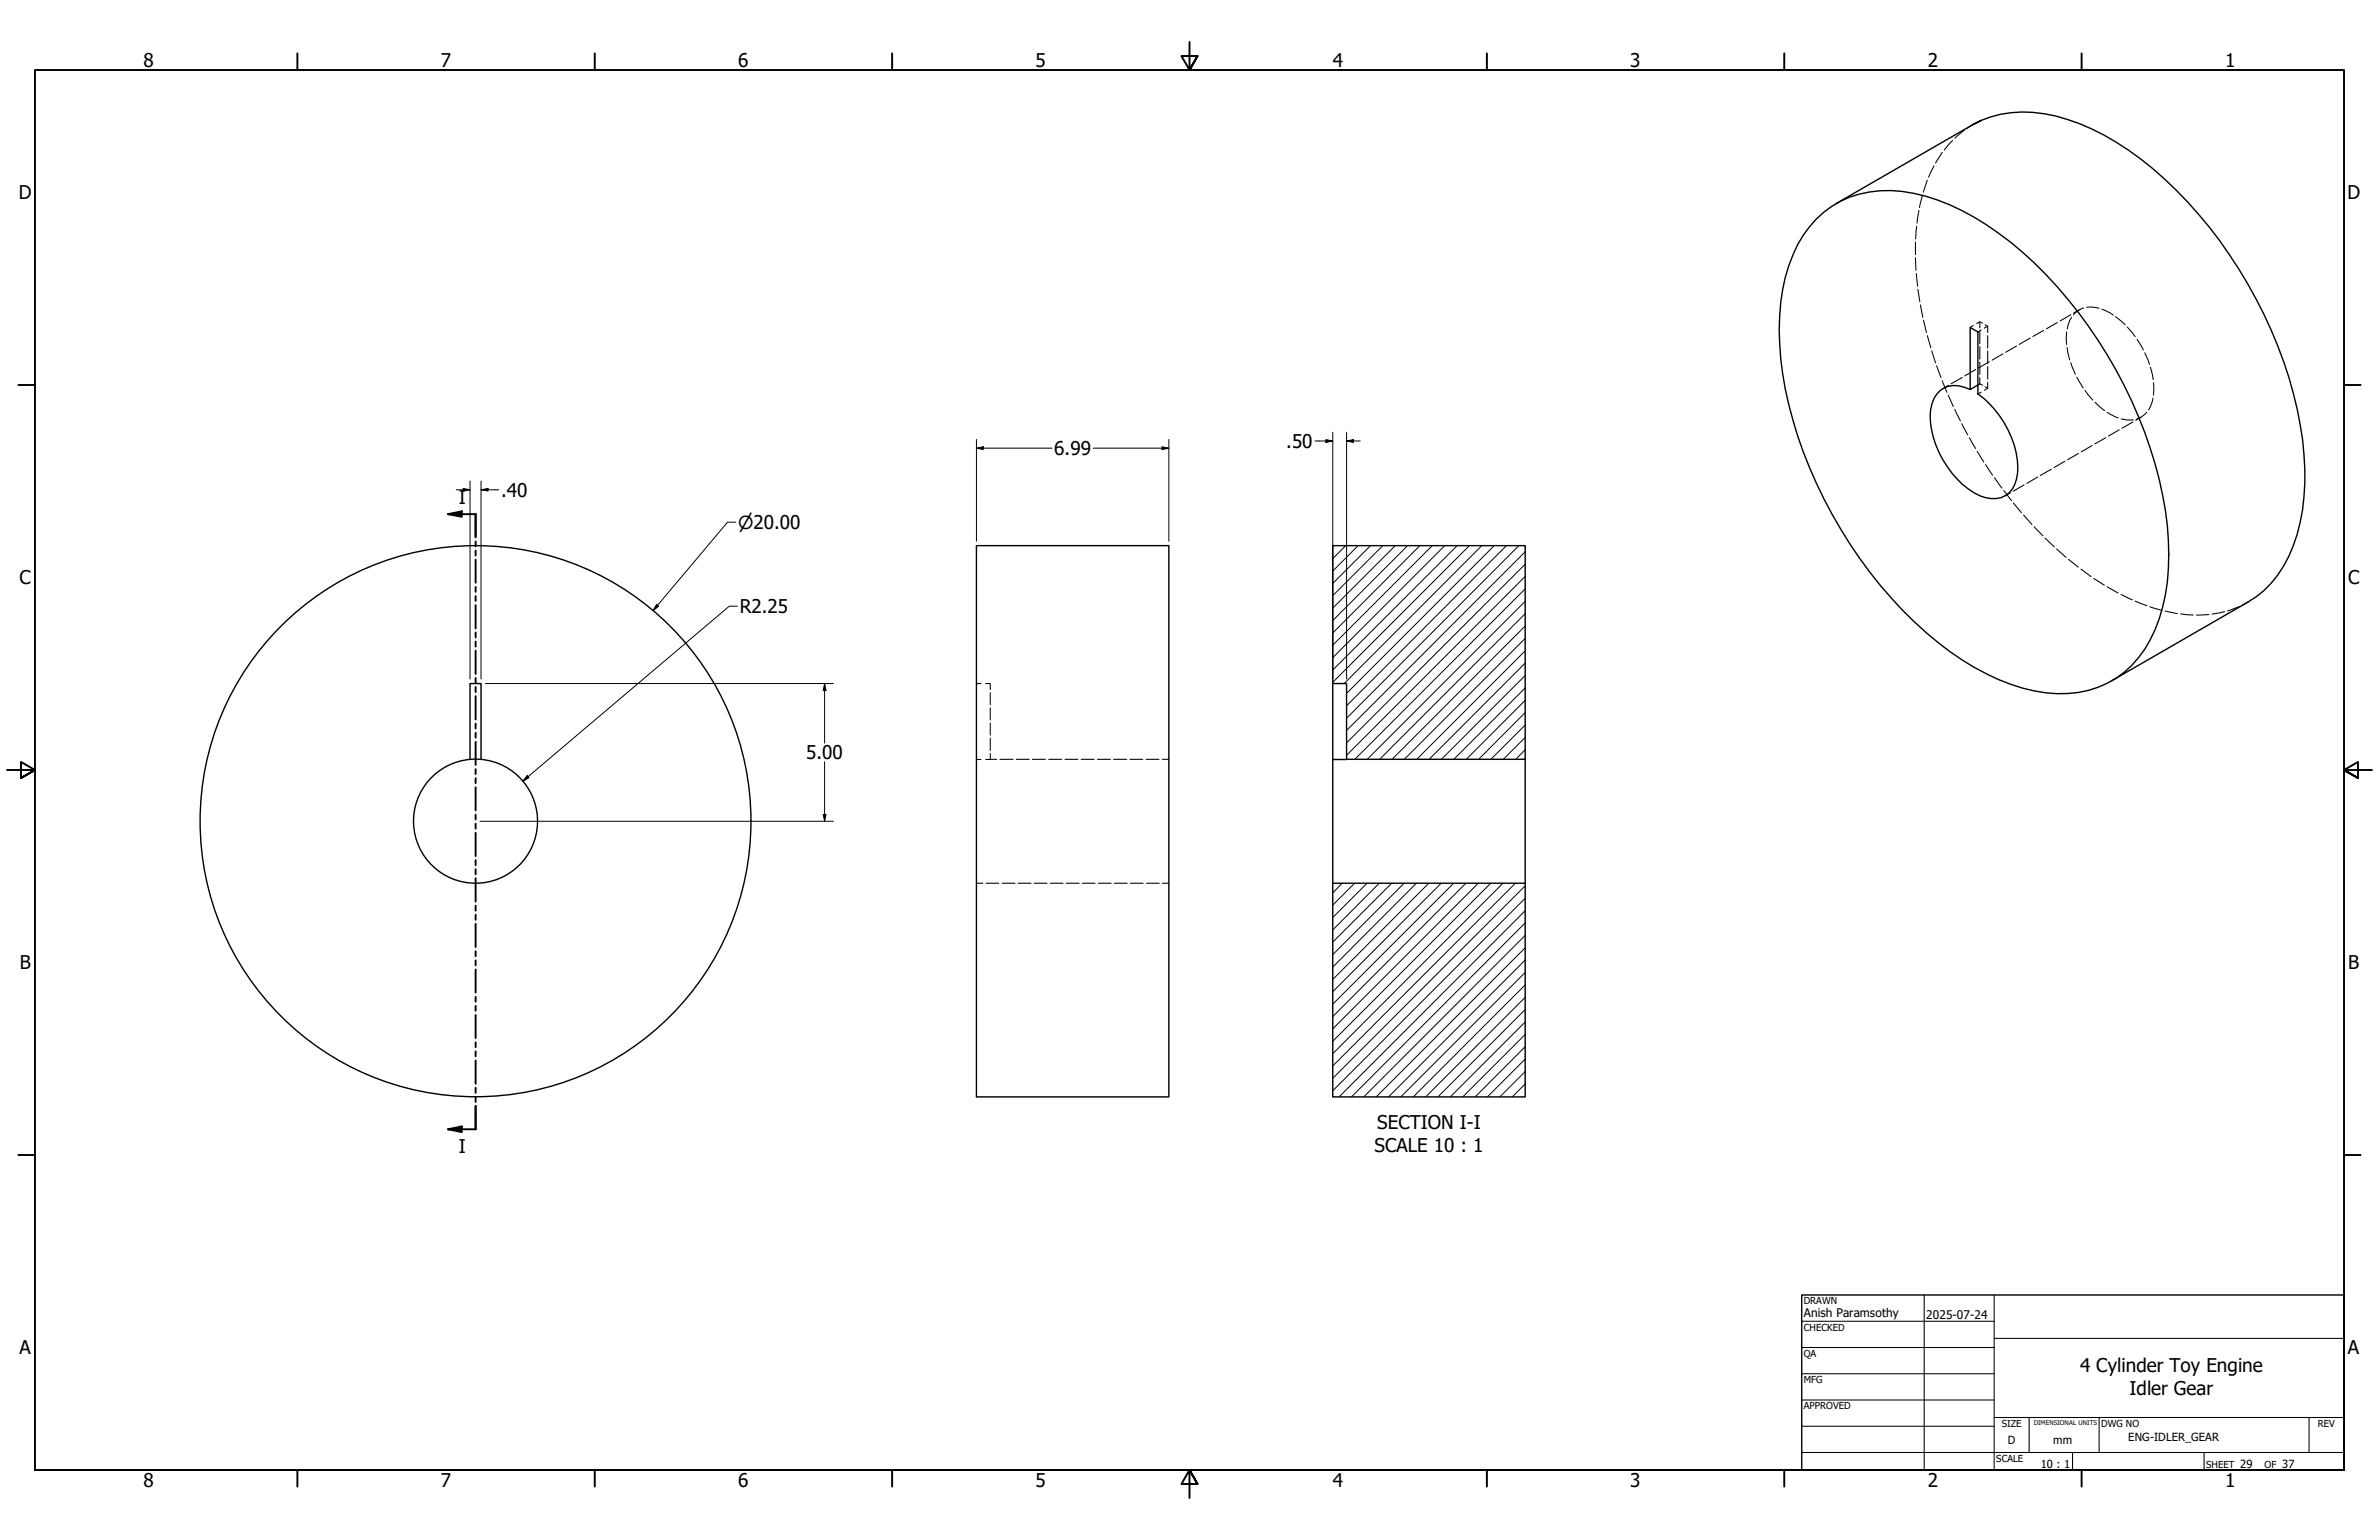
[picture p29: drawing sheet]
<svg xmlns="http://www.w3.org/2000/svg" width="864mm" height="559mm" viewBox="0 0 864 559" stroke-linecap="round" stroke-linejoin="round" font-family="sans-serif">
<defs><g id="words">
<g font-size="6.9">
<text x="52.1" y="24.4">8</text>
<text x="160" y="24.4">7</text>
<text x="268" y="24.4">6</text>
<text x="375.9" y="24.4">5</text>
<text x="483.9" y="24.4">4</text>
<text x="591.8" y="24.4">3</text>
<text x="699.8" y="24.4">2</text>
<text x="807.7" y="24.4">1</text>
<text x="6.9" y="72.3">D</text>
<text x="852.1" y="72.3">D</text>
<text x="382.7" y="165.1">6.99</text>
<text x="466.9" y="162.5">.50</text>
<text x="166.6" y="183">I</text>
<text x="181.9" y="180.2">.40</text>
<text x="7.1" y="212">C</text>
<text x="852.4" y="212">C</text>
<text x="268.5" y="222.4">R2.25</text>
<text x="292.7" y="275.5">5.00</text>
<text x="7.2" y="351.7">B</text>
<text x="852.4" y="351.7">B</text>
<text x="499.9" y="409.6">SECTION I-I</text>
<text x="166.6" y="418.3">I</text>
<text x="499" y="417.8">SCALE 10 : 1</text>
<text x="7.1" y="491.4">A</text>
<text x="852.3" y="491.4">A</text>
<text x="755.1" y="497.8">4 Cylinder Toy Engine</text>
<text x="773" y="506">Idler Gear</text>
<text x="52.1" y="539.4">8</text>
<text x="160" y="539.4">7</text>
<text x="268" y="539.4">6</text>
<text x="375.9" y="539.4">5</text>
<text x="483.9" y="539.4">4</text>
<text x="591.8" y="539.4">3</text>
<text x="699.8" y="539.4">2</text>
<text x="807.7" y="539.4">1</text>
</g>
<text font-size="6.5" x="267.9" y="191.9">⌀20.00</text>
<g font-size="4.3">
<text x="654.8" y="477.8">Anish Paramsothy</text>
<text x="699.3" y="478.6">2025-07-24</text>
</g>
<g font-size="4.1">
<text x="728.9" y="524.1">D</text>
<text x="745.4" y="524.1">mm</text>
<text x="772.6" y="523">ENG-IDLER_GEAR</text>
<text x="740.8" y="532.6">10 : 1</text>
<text x="813.2" y="532.6">29</text>
<text x="828.5" y="532.6">37</text>
</g>
<g font-size="3.5">
<text x="654.8" y="473.2">DRAWN</text>
<text x="654.8" y="482.8">CHECKED</text>
<text x="654.8" y="492.3">QA</text>
<text x="654.8" y="501.8">MFG</text>
<text x="654.8" y="511.4">APPROVED</text>
<text x="726.7" y="517.7">SIZE</text>
<text x="762.8" y="517.7">DWG NO</text>
<text x="841.4" y="517.7">REV</text>
<text x="724.7" y="530.4">SCALE</text>
<text x="800.9" y="532.6">SHEET</text>
<text x="822.1" y="532.6">OF</text>
</g>
<text font-size="2.3" x="738.3" y="516.9">DIMENSIONAL UNITS</text>
</g></defs>
<!-- layer: Hatch (ANSI) -->
<g fill="none" stroke="#000" stroke-width=".36">
<path d="M484 198l-.2 .2M488.5 198l-4.7 4.7M493 198l-9.2 9.2M497.5 198l-13.7 13.7M502 198l-18.2 18.2M506.5 198l-22.7 22.7M511 198l-27.2 27.2M515.4 198l-31.6 31.7M519.9 198l-36.1 36.1M524.4 198l-40.6 40.6M529 198l-45.2 45.1M533.4 198l-49.6 49.6"/>
<path d="M537.9 198l-50 50M542.4 198l-53.6 53.6M546.9 198l-58.1 58.1M551.4 198l-62.6 62.6M553.7 218.2l-57.4 57.3M553.7 213.7l-61.9 61.8M553.7 209.2l-64.9 64.9M553.7 204.7l-64.9 64.9M553.7 200.2l-64.9 64.8M553.7 236.2l-39.4 39.3M553.7 231.6l-43.9 43.9M553.7 227.1l-48.4 48.4"/>
<path d="M553.7 222.7l-52.9 52.8M553.7 258.6l-16.9 16.9M553.7 254.1l-21.4 21.4M553.7 249.6l-26 25.9M553.7 245.1l-30.5 30.4M553.7 240.6l-34.9 34.9M553.7 267.6l-8 7.9M553.7 263.1l-12.5 12.4M553.7 272l-3.5 3.5M487.2 320.5l-3.4 3.5M491.7 320.5l-7.9 7.9M496.3 320.5l-12.5 12.4"/>
<path d="M500.7 320.5l-16.9 16.9M505.2 320.5l-21.4 21.4M509.7 320.5l-25.9 25.9M514.2 320.5l-30.4 30.4M518.7 320.5l-34.9 34.9M523.2 320.5l-39.4 39.4M527.7 320.5l-43.9 43.9M532.1 320.5l-48.3 48.4M536.6 320.5l-52.8 52.8M541.1 320.5l-57.3 57.3M545.6 320.5l-61.8 61.8M550.1 320.5l-66.3 66.3"/>
<path d="M553.7 339.4l-58.7 58.6M553.7 334.9l-63.1 63.1M553.7 330.5l-67.6 67.5M553.7 325.9l-69.9 69.9M553.7 321.4l-69.9 69.9M553.7 357.4l-40.7 40.6M553.7 352.9l-45.2 45.1M553.7 348.4l-49.6 49.6M553.7 343.9l-54.1 54.1M553.7 379.8l-18.2 18.2M553.7 375.3l-22.7 22.7M553.7 370.8l-27.2 27.2"/>
<path d="M553.7 366.3l-31.7 31.7M553.7 361.9l-36.2 36.1M553.7 397.8l-.3 .2M553.7 393.3l-4.7 4.7M553.7 388.8l-9.3 9.2M553.7 384.3l-13.8 13.7"/>
</g>
<!-- layer: Visible (ANSI) -->
<g fill="none" stroke="#000" stroke-width=".51">
<path d="M716 45.3l-49.4 28.6M719.2 43.7l-3.2 1.6a41 41 0 0 1 30.3-3.2 91.7 91.7 0 0 1 39.4 22.8 164.8 164.8 0 0 1 49.3 89.1 87.9 87.9 0 0 1-1.1 39.9 40.2 40.2 0 0 1-17.9 24.6l-49.4 28.5M659.4 79.4a37.4 37.4 0 0 1 35.4-9.2 85.5 85.5 0 0 1 35.1 17.7 163.5 163.5 0 0 1 56.2 97.3 85.8 85.8 0 0 1-2.3 39.3 39.2 39.2 0 0 1-18.8 23.4 42.2 42.2 0 0 1-30.8 1.8 92.3 92.3 0 0 1-35.2-20.3 164 164 0 0 1-51.9-93.8 85.8 85.8 0 0 1 2.3-39.2 42.6 42.6 0 0 1 10-17zM718 139.7l-2.8 1.7v-22.6l2.8 1.7v22.4a34.8 34.8 0 0 1 14.4 28.7 9.2 9.2 0 0 1-7.7 9.3 16.6 16.6 0 0 1-12.3-5.1 35.6 35.6 0 0 1-11.7-24.9 10.4 10.4 0 0 1 6.6-10.8 11.7 11.7 0 0 1 7.9 1.3M354.5 198h69.8v200h-69.8zM483.8 198h69.9v77.5h-64.9v-27.5h-5zM483.8 248v27.6l5-.1M170.6 275.6v-27.6h4v27.6M483.8 275.6v44.9M553.7 275.5v45M483.8 320.5h69.9v77.5h-69.9z"/>
<circle cx="172.6" cy="298" r="100"/>
<circle cx="172.6" cy="298" r="22.5"/>
</g>
<!-- layer: Hidden (ANSI) -->
<g fill="none" stroke="#000" stroke-width=".38">
<path d="M705 55.3l-2.4 3.9M708.8 51l-3 3.4M713.1 47.2l-3.5 3M716 45.3l-1.9 1.3M696.6 76.4l-.7 4.6M697.9 70.8l-1.1 4.5M699.6 65.4l-1.4 4.3M702.1 60.2l-2 4.1M695.3 87.8v4.6M695.3 93.5l.2 4.6M695.6 99.3l.5 4.5M695.8 82.1l-.4 4.6"/>
<path d="M696.2 105l.7 4.5M697.1 110.6l.9 4.5M698.2 116.2l1.1 4.4M716.3 118.1l-1.1 .7M718.7 116.8v2.2M719.2 119.8l-1.2 .7M719.6 117.3l-.9-.5-1.2 .6M720.3 119.1l1.3-.7v2.2M720.6 117.9l1 .5M741.9 119.9l-4 2.2M746.8 117l-3.9 2.3M751.8 114.2l-4 2.3"/>
<path d="M752 115.1l-.7 1.3-.9 3M754.8 112.5l-2.1 1.1M756.3 111.8a7.8 7.8 0 0 0-3.6 2.4M757.5 111.5l2.4-.1 2.1 .4M763 112.2l3 1.3 1.1 .8M768 114.9l3.5 3M772.2 118.7l2.9 3.5M699.6 121.8l1.3 4.4M701.2 127.3l1.4 4.3M703 132.7l1.6 4.3M705 138.1l1.8 4.3M707.3 139.8l-1.9 1.2"/>
<path d="M712.3 137l-4 2.3M717.2 134.1l-4 2.3M718.2 139.6l-.2 .1M718.7 139.3l-.2 .1M718.7 120.1v4.6M718.7 125.8v4.5M718.7 131.4v4.5M718.7 137v2.3M718.7 139.3l.9 .5M721.6 121.8v4.5M721.6 127.4v4.5M721.6 133v4.5"/>
<path d="M721.6 138.7v2.2M722.1 131.3l-3.9 2.2M727.1 128.4l-4 2.3M732 125.5l-3.9 2.3M737 122.7l-4 2.3M750.2 120.5v4.5M750.4 126.1l.9 4.5M751.7 131.6l1.7 4.2M753.9 136.8l2.3 4M775.8 123.1l2.3 3.9M778.6 128l1.7 4.2M780.7 133.3l.9 4.4"/>
<path d="M781.7 138.9v4.5M707.2 143.4l1.9 4.2M709.6 148.6l2 4.1M712.2 153.7l2.1 4.1M714.9 158.8l2.3 4M719.2 142.3l-1.2 .6M720.6 140.3l1 .6M721.6 140.9l-1.3 .7M756.9 141.7l2.8 3.5M760.5 146l3.5 3M764.4 158.8l-4 2.3M764.9 149.6l4 2"/>
<path d="M769.3 156l-3.9 2.2M770 152l2.1 .4 2.3-.1M774.3 153.1l-4 2.3M777.2 151.4l-1.9 1.1M779.3 149.6a7.1 7.1 0 0 1-3.7 2.5M781.6 144.5l-.9 2.9-.7 1.3M717.7 163.8l2.5 3.8M720.8 168.6l2.5 3.8M724 173.4l2.7 3.7M727.4 178l2.8 3.6M729.8 178.8l-2 1.2M734.8 176l-4 2.2"/>
<path d="M739.7 173.1l-3.9 2.3M744.7 170.2l-4 2.3M749.6 167.4l-4 2.3M754.5 164.5l-3.9 2.3M759.5 161.7l-4 2.3M730.9 182.5l2.9 3.6M734.6 186.9l3 3.4M738.4 191.1l3.2 3.3M742.4 195.3l3.3 3.1M746.6 199.2l3.4 3M750.9 202.9l3.5 2.9M755.4 206.5l3.7 2.7"/>
<path d="M760 209.9l3.9 2.4M764.9 212.9l4 2.2M769.9 215.7l4.2 2M775.1 218.1l4.2 1.7M816 218.5l-2.1 1.1M780.4 220.2l4.5 1.3M785.9 221.7l4.5 .9M791.6 222.8l4.6 .3M801.9 223l-4.6 .2M807.5 221.9l-4.5 .9M812.9 220.1l-4.3 1.6M354.5 248h1.6"/>
<path d="M357.8 248h1.7v2.2M359.5 251.3v4.4M359.5 256.9v4.3M354.5 275.6h1.6M359.5 262.4v4.4M359.5 267.8v4.5M359.5 273.4v2.2h-1.7M359.5 275.5h2.3M363 275.5h4.7M368.9 275.5h4.7M374.8 275.5h4.7M380.7 275.5h4.7"/>
<path d="M386.6 275.5h4.7M392.5 275.5h4.7M398.4 275.5h4.7M404.2 275.5h4.8M410.1 275.5h4.7M416.1 275.5h4.7M422 275.5h2.3M354.5 320.5h2.3M357.9 320.5h4.7M363.8 320.5h4.6M369.6 320.5h4.7M375.4 320.5h4.6"/>
<path d="M381.3 320.5h4.6M387 320.5h4.7M392.9 320.5h4.6M398.7 320.5h4.7M404.5 320.5h4.7M410.3 320.5h4.7M416.2 320.5h4.6M422 320.5h2.3"/>
</g>
<!-- layer: Section Line (ANSI) -->
<g fill="none" stroke="#000" stroke-width=".7">
<path d="M162.6 186.6l5-1.1v2zM162.6 186.6h10.1v8.3M172.7 196.5v1.7M172.7 199.8v1.7M172.7 203.1v8.4M172.7 213v1.8M172.7 216.3v1.8M172.7 219.6v8.4M172.7 229.5v1.8M172.7 232.8v1.8M172.7 236.1v8.4M172.7 246v1.8"/>
<path d="M172.7 249.3v1.8M172.7 252.6v8.4M172.7 262.6v1.8M172.7 265.9v1.8M172.7 269.2v8.4M172.7 279.1v1.8M172.7 282.4v1.8M172.7 285.7v8.4M172.7 295.6v1.8M172.7 298.9v1.8M172.7 302.2v8.4M172.7 312.1v1.8"/>
<path d="M172.7 315.4v1.8M172.7 318.7v8.5M172.7 328.6v1.9M172.7 331.9v1.9M172.7 335.2v8.5M172.7 345.2v1.8M172.7 348.5v1.8M172.7 351.8v8.4M172.7 361.7v1.8M172.7 365v1.8M172.7 368.3v8.4M172.7 378.2v1.8"/>
<path d="M172.7 381.5v1.8M172.7 384.8v8.5M172.7 394.7v1.9M172.7 398v1.9M162.6 409.8l5-1.1v2.1zM172.7 401.3v8.5h-10.1"/>
</g>
<path d="M162.6 186.6l5-1.1v2zM162.6 409.8l5-1.1v2.1z" fill="#000"/>
<!-- layer: Border (ANSI) -->
<g fill="none" stroke="#000" stroke-width=".7">
<path d="M107.9 19.4v6M215.9 19.4v6M323.8 19.4v6M431.8 15.2v10.2l-2.9-5.1h5.8l-2.9 5.1 2.9-5.1M539.8 19.4v6M647.7 19.4v6M755.6 19.4v6M6.7 139.7h6M850.9 139.7h6M2.5 279.4h10.2l-5.1-2.9v5.8l5.1-2.9-5.1 2.9M861.1 279.4h-10.2l5.1-2.9v5.8l-5.1-2.9 5.1 2.9M6.7 419.1h6"/>
<path d="M850.9 419.1h6M12.7 533.4v-508h838.2v508h-838.2h838.2M107.9 533.4v6M215.9 533.4v6M323.8 533.4v6M434.7 538.5l-2.9-5.1 2.9 5.1h-5.8l2.9-5.1v10.2M539.8 533.4v6M647.7 533.4v6M755.6 533.4v6"/>
</g>
<!-- layer: Title (ANSI) -->
<g fill="none" stroke="#000" stroke-width=".38">
<path d="M654 479.4h69.9M698.5 469.9v63.5M723.9 469.9v63.5M654 488.9h69.9M654 498.5h69.9M723.9 485.6h127M654 508h69.9M654 517.5h69.9M723.9 514.3h127M736.6 514.3v12.7M762 514.3v12.7M838.2 514.3v12.7"/>
<path d="M654 527h196.9M752.3 527v6.4M800.1 527v6.4"/>
</g>
<path d="M654 469.9h196.9v63.5h-196.9z" fill="none" stroke="#000" stroke-width=".51"/>
<!-- layer: Dimension (ANSI) -->
<g fill="none" stroke="#000" stroke-width=".36">
<path d="M354.5 159.4v37M424.3 159.4v37M481.3 159.5l2.5 .5-2.5 .5zM483.8 156.8v89.6M488.8 156.8v89.6M165.6 177.7h5M168.1 177.2l2.5 .5-2.5 .5zM170.6 174.6v71.8M174.6 177.7l2.6-.5v1zM174.6 177.7h6.5M174.6 174.6v71.8M354.5 162.6l2.4-.5v1z"/>
<path d="M354.5 162.6h27.4M396.9 162.6h27.4M421.8 162.1l2.5 .5-2.5 .5zM477.3 160h6.5M488.8 160l2.5-.5v1zM488.8 160h5M267.1 189.5h-3l-27 32.1M238.3 219.3l.8 .7-2 1.6zM267.7 220h-3l-74.9 63.5M176.2 248h126.3M299.3 248l.5 2.5h-1zM299.3 248v21.6"/>
<path d="M299.3 276.4v21.6M174.2 298h128.3M191.4 281.4l.6 .8-2.2 1.3zM298.8 295.5h1l-.5 2.5z"/>
</g>
<path d="M488.8 160l2.5-.5v1zM168.1 177.2l2.5 .5-2.5 .5zM174.6 177.7l2.6-.5v1zM354.5 162.6l2.4-.5v1zM421.8 162.1l2.5 .5-2.5 .5zM481.3 159.5l2.5 .5-2.5 .5zM238.3 219.3l.8 .7-2 1.6zM299.3 248l.5 2.5h-1zM191.4 281.4l.6 .8-2.2 1.3zM298.8 295.5h1l-.5 2.5z" fill="#000"/>
<use href="#words"/>
</svg>
